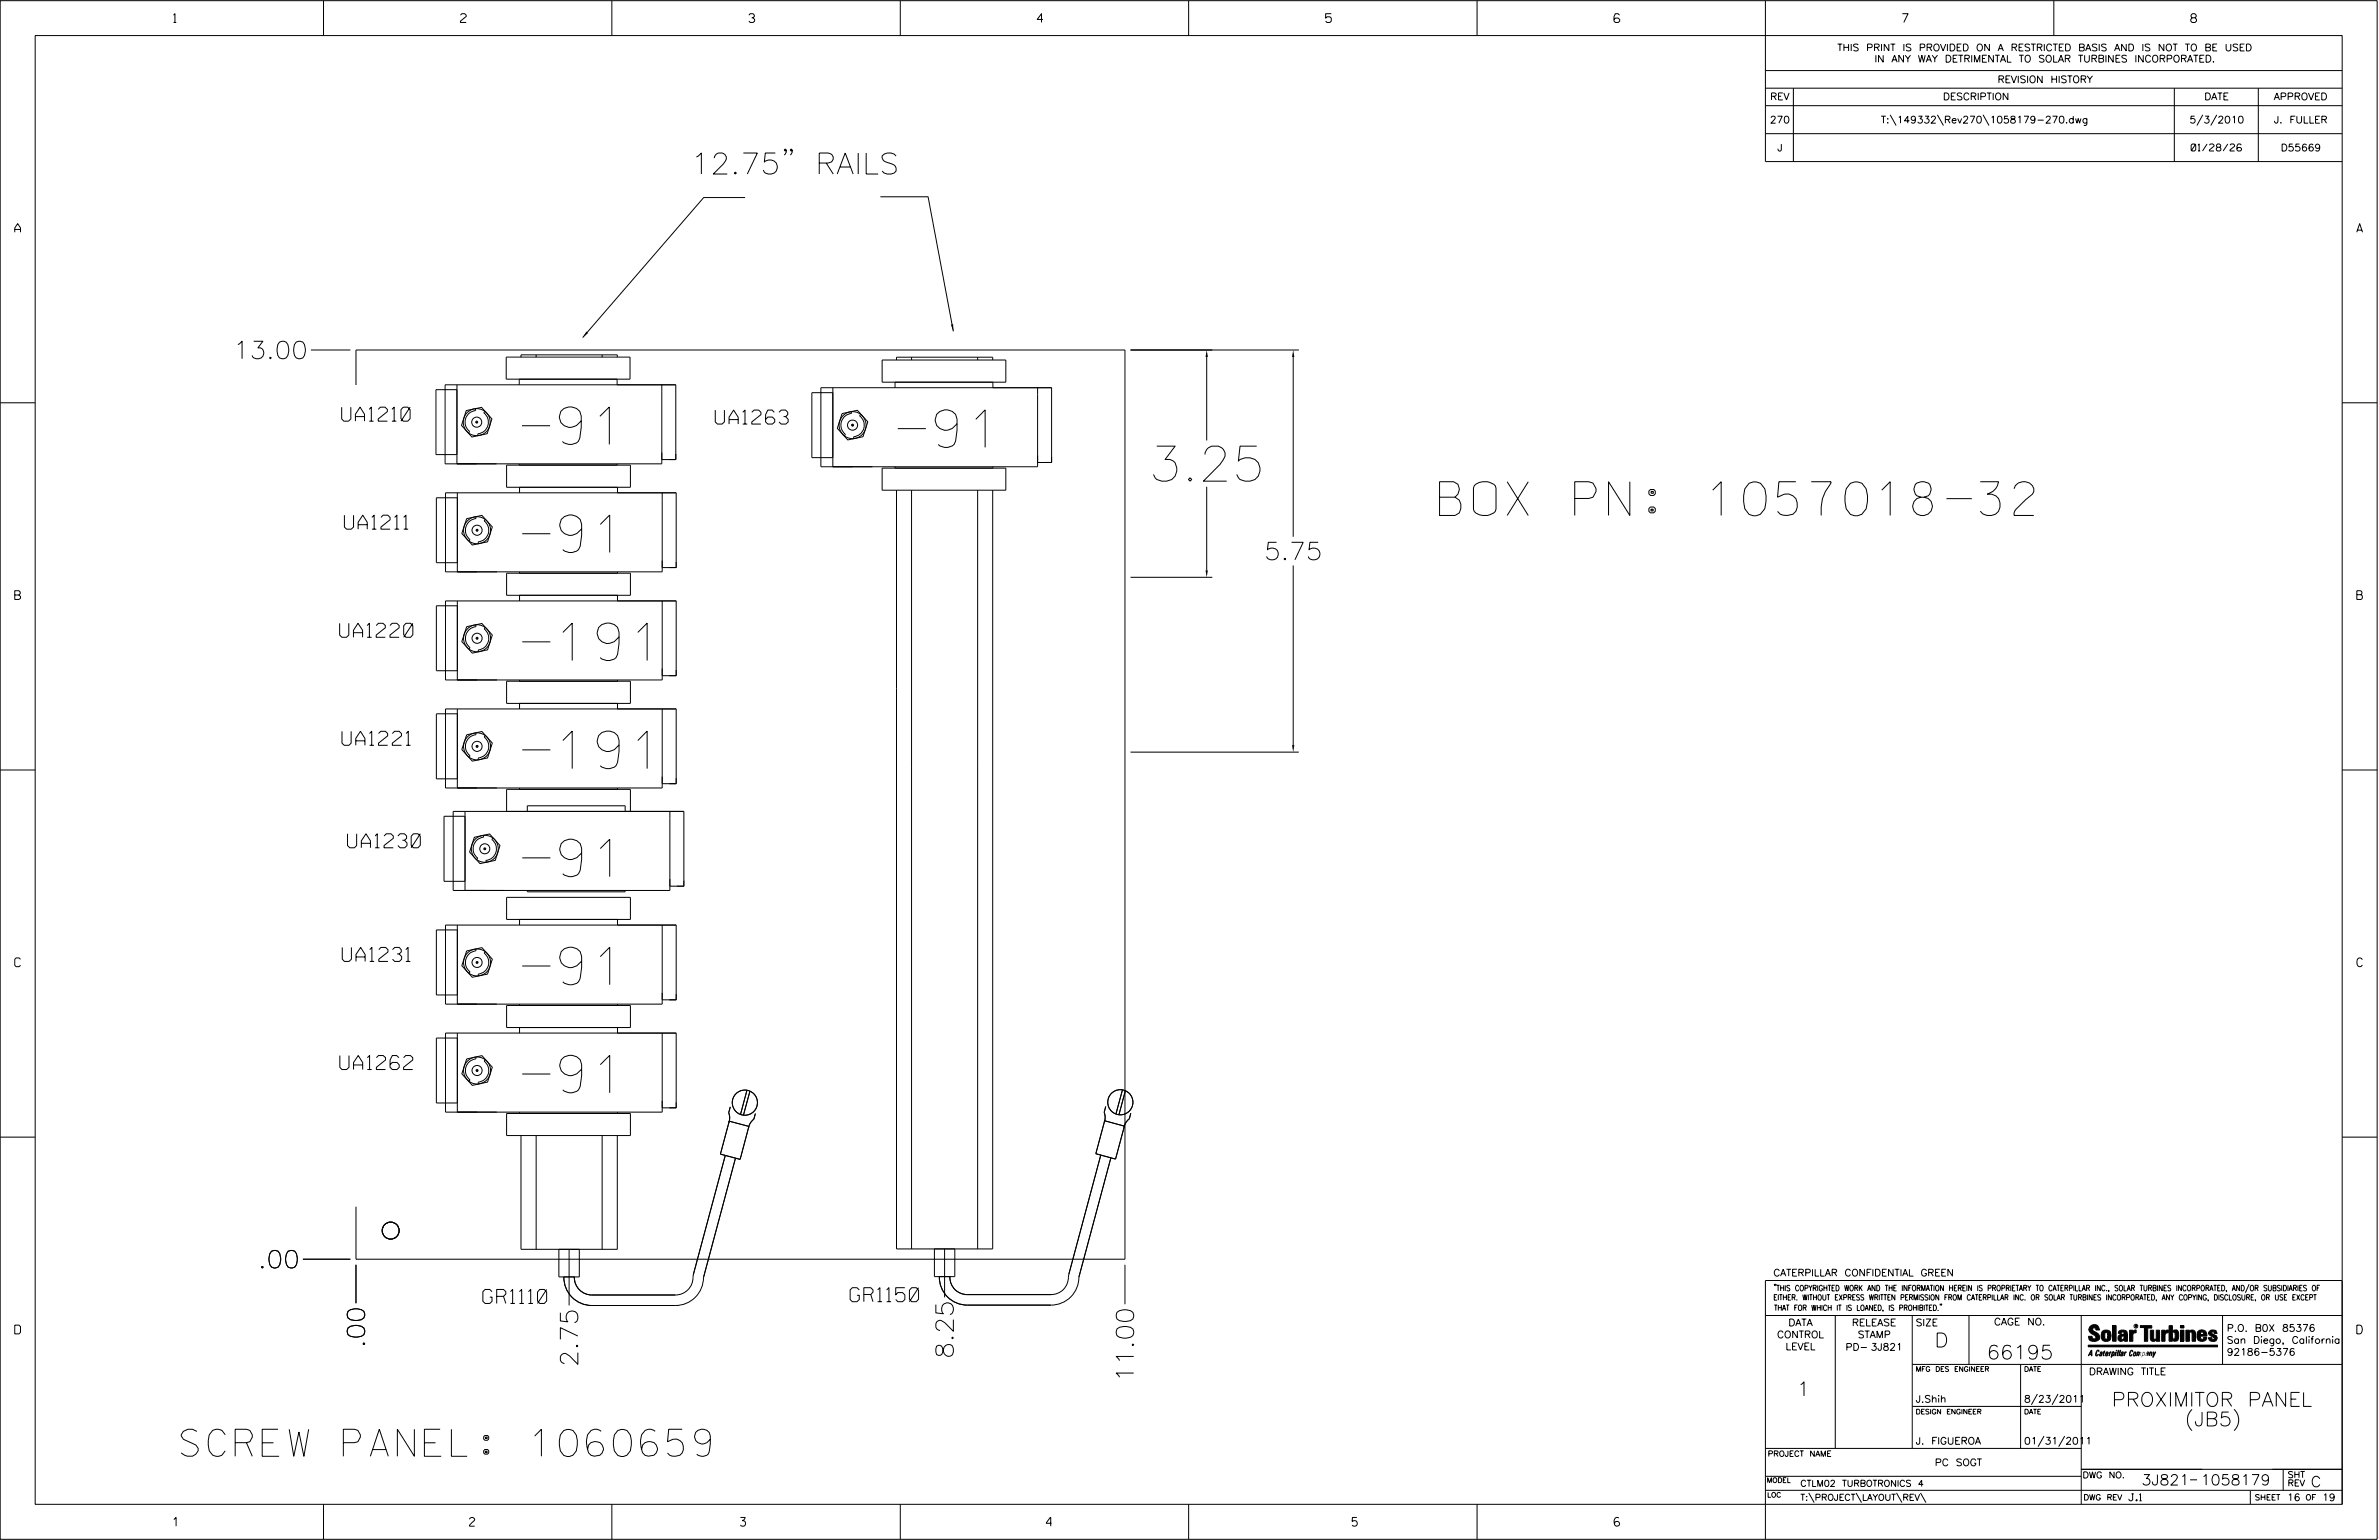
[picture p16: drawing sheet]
<svg xmlns="http://www.w3.org/2000/svg" width="864mm" height="559mm" viewBox="0 0 864 559" stroke-linecap="round" stroke-linejoin="round" font-family="sans-serif">
<defs><g id="words">
<g font-size="13.6">
<text x="189.5" y="161.3">-91</text>
<text x="325.9" y="162.3">-91</text>
<text x="189.6" y="200.5">-91</text>
<text x="189.6" y="239.7">-191</text>
<text x="189.6" y="278.9">-191</text>
<text x="189.6" y="318.1">-91</text>
<text x="189.6" y="357.3">-91</text>
<text x="189.6" y="396.5">-91</text>
</g>
<text font-size="12.7" x="416.9" y="174.6">3.25</text>
<text font-size="12.3" x="522.6" y="187.1">BOX PN: 1057018-32</text>
<text font-size="9.8" x="65.8" y="528.4">SCREW PANEL: 1060659</text>
<text font-size="7.6" x="250.6" y="63.2">12.75&quot; RAILS</text>
<g font-size="6.3">
<text x="84.6" y="130.2">13.00</text>
<text x="458.9" y="203.1">5.75</text>
<text x="93.7" y="460.1">.00</text>
<text x="132.4" y="489.1" transform="rotate(-90 132.4 489.1)">.00</text>
<text x="209.8" y="495.9" transform="rotate(-90 209.8 495.9)">2.75</text>
<text x="346.1" y="493" transform="rotate(-90 346.1 493)">8.25</text>
<text x="411.5" y="501.6" transform="rotate(-90 411.5 501.6)">11.00</text>
</g>
<g font-size="5.1">
<text x="124" y="152.8">UA1210</text>
<text x="259.7" y="153.9">UA1263</text>
<text x="125" y="192">UA1211</text>
<text x="123.3" y="231.2">UA1220</text>
<text x="124.2" y="270.4">UA1221</text>
<text x="126.2" y="307.6">UA1230</text>
<text x="124.2" y="348.9">UA1231</text>
<text x="123.4" y="388.1">UA1262</text>
<text x="175.3" y="473">GR1110</text>
<text x="308.6" y="472.3">GR1150</text>
<text x="702.3" y="488.8">D</text>
<text x="721.2" y="493.2">66195</text>
<text x="652.2" y="506.5">1</text>
<text x="766.6" y="510.3">PROXIMITOR PANEL</text>
<text x="793.1" y="517.4">(JB5)</text>
</g>
<g font-size="3.8">
<text x="777.4" y="538.9">3J821</text>
<text x="798.8" y="538.9">1058179</text>
<text x="838.8" y="539.5">C</text>
</g>
<g font-size="3.2">
<text x="63" y="8.2">1</text>
<text x="167.2" y="8.2">2</text>
<text x="271.8" y="8.2">3</text>
<text x="376.5" y="8.2">4</text>
<text x="481.2" y="8.2">5</text>
<text x="690.6" y="8.2">7</text>
<text x="795.3" y="8.2">8</text>
<text x="5.4" y="84.3">A</text>
<text x="855.5" y="84.3">A</text>
<text x="5.4" y="217.5">B</text>
<text x="855.6" y="217.5">B</text>
<text x="5.4" y="350.8">C</text>
<text x="855.6" y="350.8">C</text>
<text x="5.4" y="484">D</text>
<text x="855.6" y="484">D</text>
<text x="62.8" y="553.8">1</text>
<text x="170.4" y="553.8">2</text>
<text x="268.8" y="553.8">3</text>
<text x="379.8" y="553.8">4</text>
<text x="490.8" y="553.8">5</text>
<text x="585.9" y="553.8">6</text>
</g>
<g font-size="2.5">
<text x="666.9" y="18.5">THIS PRINT IS PROVIDED ON A RESTRICTED BASIS AND IS NOT TO BE USED</text>
<text x="680.5" y="22.6">IN ANY WAY DETRIMENTAL TO SOLAR TURBINES INCORPORATED.</text>
<text x="725.1" y="30">REVISION HISTORY</text>
<text x="642.6" y="36.3">REV</text>
<text x="705.3" y="36.3">DESCRIPTION</text>
<text x="800.2" y="36.3">DATE</text>
<text x="825.4" y="36.3">APPROVED</text>
<text x="642.5" y="44.7">270</text>
<text x="682.8" y="44.7">T:\149332\Rev270\1058179-270.dwg</text>
<text x="794.8" y="44.7">5/3/2010</text>
<text x="825.5" y="44.7">J. FULLER</text>
<text x="645.2" y="54.8">J</text>
<text x="795.4" y="54.8">01/28/26</text>
<text x="827.9" y="54.8">D55669</text>
<text x="643.8" y="463">CATERPILLAR CONFIDENTIAL GREEN</text>
<text x="645.1" y="485.5">CONTROL</text>
<text x="649.2" y="481.1">DATA</text>
<text x="672.3" y="481.1">RELEASE</text>
<text x="674.4" y="485.5">STAMP</text>
<text x="695.4" y="481.1">SIZE</text>
<text x="723.8" y="480.8">CAGE NO.</text>
<text x="808.4" y="483.1">P.O. B0X 85376</text>
<text x="648.2" y="489.8">LEVEL</text>
<text x="669.9" y="490">PD- 3J821</text>
<text x="808.4" y="487.5">San Diego, California</text>
<text x="808.4" y="491.8">92186-5376</text>
<text x="758.3" y="498.9">DRAWING TITLE</text>
<text x="695.4" y="508.9">J.Shih</text>
<text x="734.8" y="508.9">8/23/2011</text>
<text x="695.4" y="524.1">J. FIGUEROA</text>
<text x="734.8" y="524.1">01/31/2011</text>
<text x="702.4" y="531.9">PC SOGT</text>
<text x="772.8" y="544.6">J.1</text>
<text x="830.2" y="544.6">16</text>
<text x="843" y="544.6">19</text>
</g>
<g font-size="2.3">
<text x="653.5" y="539.4">CTLM02 TURBOTRONICS 4</text>
<text x="756" y="536.3">DWG NO.</text>
<text x="830.4" y="539.3">REV</text>
<text x="830.4" y="536.2">SHT</text>
<text x="653.5" y="544.5">T:\PROJECT\LAYOUT\REV\</text>
</g>
<g font-size="2">
<text x="643.8" y="468.4">&quot;THIS COPYRIGHTED WORK AND THE INFORMATION HEREIN IS PROPRIETARY TO CATERPILLAR INC., SOLAR TURBINES INCORPORATED, AND/OR SUBSIDIARIES OF</text>
<text x="643.8" y="471.8">EITHER. WITHOUT EXPRESS WRITTEN PERMISSION FROM CATERPILLAR INC. OR SOLAR TURBINES INCORPORATED, ANY COPYING, DISCLOSURE, OR USE EXCEPT</text>
<text x="644" y="475.6">THAT FOR WHICH IT IS LOANED, IS PROHIBITED.&quot;</text>
<text x="641.7" y="528.5">PROJECT NAME</text>
<text x="756.3" y="544.3">DWG REV</text>
<text x="818.5" y="544.3">SHEET</text>
<text x="836.9" y="544.3">OF</text>
</g>
<g font-size="1.8">
<text x="695.4" y="497.6">MFG DES ENGINEER</text>
<text x="734.8" y="497.6">DATE</text>
<text x="695.4" y="513.1">DESIGN ENGINEER</text>
<text x="734.8" y="513.1">DATE</text>
<text x="641.3" y="538">MODEL</text>
<text x="641.5" y="543.3">LOC</text>
</g>
<text font-size=".9" x="775.1" y="481.7">R</text>
</g></defs>
<g fill="none" stroke="#000" stroke-width=".36">
<path d="M.1 .2h862.8v558.4h-862.8zM12.8 12.9h837.4v533h-837.4zM117.4 .2v12.7M222.1 .2v12.7M326.8 .2v12.7M431.5 .2v12.7M536.2 .2v12.7M587.9 5.5l-.5-.5h-1l-.5 1v1.7l.5 .4h1l.6-.4v-.6l-.6-.5h-1l-.5 .5M640.9 .2v58.4h209.3M745.6 .2v12.7M640.9 25.6h209.3M640.9 32h209.3"/>
<path d="M640.9 38.3h209.3M651 32v26.6M789.3 32v26.6M819.8 32v26.6M285.4 54.4l-.4 .4-.3-.4 .3-.3 .4 .3v.8l-.7 1.1M287.6 54.4l-.4 .4-.3-.4 .3-.3a1.43 1.43 0 0 1-.3 2.2M640.9 48.5h209.3M686.2 41.7l2.1 3.8M703.3 41.7l2.2 3.8M719.9 41.7l2.1 3.8M799.6 41.7l-2.1 3.8M804.7 41.7l-2.2 3.8"/>
<path d="M270.5 71.7h-15.1l-43.9 50.8M319.6 71.4h17.3l9.2 48.8M112.9 127h14.3M129.2 139.7v-12.7h279.2v329.9h-279.2v-19M165.9 139.6v28.7M183.8 129.6h44.9v8h-44.9zM188.5 137.6v2M189.1 129.6v-.8h35v.8M194.6 128.8v.8M218.6 128.8v.8M224 137.6v2M240.2 139.6v28.7h-78.6v-28.7h83.7v27.2h-5.1"/>
<path d="M320.2 130.6h44.9v8.1h-44.9zM324.9 138.7v2M325.4 130.6v-1h35v1M330.9 129.6v1M354.9 129.6v1M360.4 138.7v2M410.4 127h61.1M438 129.5v30.3M469.4 129.5v65.3M.1 146.2h12.7M165.9 141.4h-7.6v23.6h7.6M169.3 149l5.5-1.2 3.8 4.2-1.8 5.4-5.5 1.2-3.8-4.2z"/>
<path d="M172.6 148.3v.7a4.2 4.2 0 0 0-3.6 3 4.2 4.2 0 0 0 1.5 4.6l-.4 .5M176 149.3l-.4 .5a4.3 4.3 0 0 1 1.5 4.5 4.3 4.3 0 0 1-3.6 3.1v.7M302.3 142.5h-7.6v23.6h7.6M302.3 140.7v28.7M305.7 150.1l5.5-1.2 3.8 4.2-1.7 5.4-5.5 1.1-3.8-4.2zM309 149.4l.1 .6a4.3 4.3 0 0 0-3.7 3.1 4.3 4.3 0 0 0 1.5 4.6l-.4 .5M312.5 150.4l-.5 .5a4.2 4.2 0 0 1 1.6 4.5 4.2 4.2 0 0 1-3.7 3.1l.1 .6M376.7 140.7v28.7h-78.7v-28.7h83.7v27.1h-5M850.2 146.2h12.7M166 178.8v28.7M183.9 168.8h44.9v8h-44.9zM188.5 168.3v.5"/>
<path d="M188.6 176.8v2M224 168.3v.5M224.2 176.8v2M240.4 178.8v28.7h-78.7v-28.7h83.8v27.2h-5.1M320.2 169.9h44.9v8h-44.9zM324.9 169.4v.5M325.4 177.9v275.3h35v-275.3M330.9 177.9v275.3M354.9 177.9v275.3M360.4 169.4v.5M438 176.6v30.3M166 180.6h-7.6v23.6h7.6"/>
<path d="M169.4 188.2l5.5-1.2 3.8 4.2-1.7 5.4-5.5 1.2-3.9-4.2zM172.7 187.5l.1 .7a4.3 4.3 0 0 0-3.7 3 4.3 4.3 0 0 0 1.5 4.6l-.4 .5M176.1 188.5l-.3 .5a4.2 4.2 0 0 1 1.5 4.5 4.2 4.2 0 0 1-3.7 3.1l.1 .7M166 219.8h-7.6v23.6h7.6M166 218.1v28.6M183.9 208h44.9v8h-44.9zM188.6 207.5v.5M188.6 216v2.1M224.2 207.5v.5M224.2 216v2.1M240.4 218.1v28.6h-78.7v-28.6h83.8v27.1h-5.1M410.4 209.5h29.7"/>
<path d="M469.4 205.2v65.2M169.4 227.4l5.5-1.2 3.8 4.2-1.7 5.4-5.5 1.2-3.9-4.2zM172.7 226.7l.1 .7a4.2 4.2 0 0 0-3.7 3.1 4.2 4.2 0 0 0 1.5 4.5l-.4 .5M176.1 227.7l-.3 .5a4.3 4.3 0 0 1 1.5 4.6 4.3 4.3 0 0 1-3.7 3l.1 .7M166 259h-7.6v23.6h7.6M166 257.2v28.7M183.9 247.2h44.9v8h-44.9zM188.6 246.7v.5M188.6 255.2v2M224.2 246.7v.5M224.2 255.2v2M240.4 257.2v28.7h-78.7v-28.7h83.8v27.2h-5.1"/>
<path d="M.1 279.4h12.7M169.4 266.6l5.5-1.2 3.8 4.2-1.7 5.4-5.5 1.2-3.9-4.2zM172.7 265.9l.1 .7a4.3 4.3 0 0 0-3.7 3.1 4.3 4.3 0 0 0 1.5 4.5l-.4 .5M176.1 266.9l-.3 .5a4.2 4.2 0 0 1 1.5 4.6 4.2 4.2 0 0 1-3.7 3l.1 .7M410.4 272.9h61.1M850.2 279.4h12.7M168.8 296.2h-7.6v23.6h7.6M168.8 294.4v28.7M183.9 294.4v-8h44.9v8M188.6 285.9v.5M224.2 285.9v.5M226.9 294.4v-2h-35.5v2"/>
<path d="M243.2 294.4v28.7h-78.7v-28.7h83.7v27.2h-5M172.2 303.8l5.5-1.2 3.8 4.2-1.7 5.4-5.6 1.2-3.7-4.2zM175.5 303.1l.1 .7a4.2 4.2 0 0 0-3.7 3 4.2 4.2 0 0 0 1.5 4.6l-.4 .5M178.9 304.1l-.4 .5a4.2 4.2 0 0 1 1.6 4.6 4.2 4.2 0 0 1-3.7 3l.1 .7M166 337.4h-7.6v23.6h7.6M166 335.7v28.6M183.9 325.6h44.9v8h-44.9zM188.6 333.6v2.1M191.4 323.1v.5h35.5v-.5M224.2 333.6v2.1M240.4 335.7v28.6h-78.7v-28.6h83.8v27.1h-5.1M169.4 345.1l5.5-1.2 3.8 4.2-1.7 5.3-5.5 1.2-3.9-4.2z"/>
<path d="M172.7 344.3l.1 .7a4.2 4.2 0 0 0-3.7 3.1 4.2 4.2 0 0 0 1.5 4.5l-.4 .5M176.1 345.3l-.3 .6a4.2 4.2 0 0 1 1.5 4.5 4.2 4.2 0 0 1-3.7 3l.1 .7M166 376.7h-7.6v23.5h7.6M166 374.9v28.6M183.9 364.8h44.9v8.1h-44.9zM188.6 364.3v.5M188.6 372.9v2M224.2 364.3v.5M224.2 372.9v2M240.4 374.9v28.6h-78.7v-28.6h83.8v27.1h-5.1M169.4 384.2l5.5-1.2 3.8 4.2-1.7 5.4-5.5 1.2-3.9-4.2zM172.7 383.6l.1 .6a4.3 4.3 0 0 0-3.7 3.1 4.3 4.3 0 0 0 1.5 4.5l-.4 .6"/>
<path d="M176.1 384.5l-.3 .6a4.3 4.3 0 0 1 1.5 4.5 4.3 4.3 0 0 1-3.7 3.1l.1 .6M271.1 395.6l-2.3 8.8M272.2 395.9l-2.3 8.7M407.5 395.5l-2.4 8.7M408.5 395.8l-2.3 8.7M.1 412.6h12.7M183.9 404h44.9v8h-44.9zM188.6 403.5v.5M189.1 412v41.3h35v-41.3M194.6 412v41.3M218.6 412v41.3M224.2 403.5v.5"/>
<path d="M263.3 419.3l-11.6 43.3a6.6 6.6 0 0 1-6.5 7.3h-30.4a6.4 6.4 0 0 1-6.3-6.6M264.7 406.8l7.2 1.9-3.2 12-7.2-1.9zM265.1 401.6l-.6 2.2 .4 1.7-.3 1.8M274.2 404.1l-.6 2-1.2 1.4-.7 1.7M399.6 419.1l-11.6 43.3a6.6 6.6 0 0 1-6.5 7.4h-30.3a6.3 6.3 0 0 1-6.4-6.6M401 406.7l7.2 1.9-3.2 12-7.2-2zM401.4 401.5l-.6 2.1 .4 1.8-.3 1.8M410.5 403.9l-.5 2.1-1.3 1.3-.7 1.8M850.2 412.6h12.7M267 420.3l-11.6 43.3a10.2 10.2 0 0 1-10.2 10.1h-30.4a10.2 10.2 0 0 1-10.1-10.4M403.3 420.1l-11.6 43.3a10.1 10.1 0 0 1-10.2 10.2h-30.3a10.1 10.1 0 0 1-10.2-10.4M110 456.9h17.2"/>
<path d="M129.2 458.9v14M202.9 453.3v10h7.4v-10M206.6 453.3v20.4M339.2 453.2v10h7.4v-10M342.9 453.2v17.5M408.4 458.9v14.4M640.9 477.3h209.3M644.2 466.1l-.1 .4M644.7 466.1l-.2 .4M666.2 477.3v48.3M694.2 477.3v48.3M704.4 473.3l-.1 .4"/>
<path d="M704.8 473.3l-.1 .4M714.8 477.3v17.8M755.5 477.3v68.6M806.8 477.3v17.8M816.5 466l-1.4 3.1M850.2 464.6h-209.3v94M850.2 464.8v81.1M694.2 495.1h156M733.5 495.1v30.5M758.6 481.4a2.02 2.02 0 0 1 3.1-.1l.5 1.3h-1.3l-.2-.6-.4-.2-.6 .1-.1 .4 .4 .7a2.46 2.46 0 0 1 2.2 2.9 2.83 2.83 0 0 1-3.8 .3l-.3-1.3h1.3l.2 .7 .6 .3 .5-.2 .2-.5-.4-.6-1.9-1.2-.4-.9zM759.2 491.3h-.7l.7-1.2v1.9h.2l-.1-2.1-1.3 2.1 .5-.5h.7M761.3 490l.3-.2 .4 .3-.1 .3-.3-.4-.4 .3-.3 1.6h.4l.4-.5-.3 .6-.4 .1-.3-.4z"/>
<path d="M762.6 490.6l.5-.1-.1 1.4h-.9a.74 .74 0 0 1 .9-.8l-.3 .7-.5 .1 .2-.5 .6-.2v-.5l-.7 .2zM763 483.2a2.17 2.17 0 0 1 3.1 0l.3 1.4-.3 1.5a2.17 2.17 0 0 1-3.1 0l-.3-1.5zM763.6 490.5l.4-.4 .2 .6h-.3l-.3 .9 .2 .4-.3-.1zM764.1 483.7l.5-.4 .4 .3v2.2l-.4 .2-.5-.2zM764.6 491.1l.6 .2v-.7l-.4-.1-.4 .6-.1 .8h.6M764.6 491.1l-.1 .8h.4M764.6 482.6v.8M764.8 490.7l.4 .1v.3h-.6zM765 491.5l-.1 .4zM766 490.5l-.5 1.5zM766 490.8l.4-.3-.4 .4M766.9 481h1.3v5.7h-1.3z"/>
<path d="M767 490.8l.5 .1-.3 .8-.4 .2zM767.3 490.5h-.5l-.5 2M767.3 490.5a.8 .8 0 0 1 .2 1 .8 .8 0 0 1-.9 .4l-.1 .6M767.3 490.5l-.1 .2M768.1 490.5l-.4 1.5zM768.2 489.9h.3l-.1 .2h-.2zM769 489.9l-.5 2.1zM769.7 489.9l-.6 2.1zM770.1 491.4l.5-.3-.5 .8zM770.4 491.9h.1M770.6 491.1l.1-.4-.7 .2 .1-.3 .6-.1 .2 .3-.5 1.1M770.6 491.1a.74 .74 0 0 0-.8 .8h.6"/>
<path d="M771 484.8h-.7l-.3 .6 .4 .7 .5-.3 .1-2.4h-.8l-.1 .4h-1.2a1.71 1.71 0 0 1 1.8-1.3 1.71 1.71 0 0 1 1.6 1.4v2.8h-1.1l-.1-.6M771 484.2l-1.5 .1a1.41 1.41 0 0 0 0 2.4l.5 .1 1.1-.7M771.2 486.1h-.1M771.4 490.5l.1 .3 .4-.3-.9 1.5zM771.5 490.8h.1M773 482.7h1.2v.5l.5-.5 .7-.1v1h-.6l-.5 .4-.1 2.7h-1.2zM773.3 490.3l.6-.4 .4 .2-.1 .4-.3-.4a1.28 1.28 0 0 0-.5 1.8l.6-.4-.1 .4-.8 .1zM774.7 490.8l.5-.3a.88 .88 0 0 1 .2 .9 .88 .88 0 0 1-.7 .7l-.2-.2zM774.8 490.9h.5l-.3 1h-.3l-.2-.2zM775.2 490.5l-.1 .2M776.8 481h4.3v.9h-1.5v4.8h-1.3M776.8 490.6l-.8 .2v-.3l-.4 1.5 .8-1.3v1.3l.3-1.2"/>
<path d="M779.3 491.1h.4M779.6 490.5h.3l-.3 1.4M779.6 490.7h.2l-.1 .4M779.7 491.1l-.1 .4M779.7 491.1l-.4 .2M780.1 492l.4-1.5 .1 .3 .3-.3 .3 .2-.3 1.3v-1.3l-.7 1.3M780.6 482.7h1.2v2.7l.1 .4 .4 .3 .4-.7v-2.7h1.2l.1 4h-1.3v-.5l-1.1 .6-.7-.3-.3-.7zM781.6 492.5l1-2-.8 1.3-.2-1.3-.2 2M784.7 482.7h1.2v.5l.5-.5 .7-.1v1h-.5l-.6 .4-.1 2.7h-1.2zM787.4 481h1.2v2a1.4 1.4 0 0 1 2.2 .2l.1 1.4-.4 1.9-1.5 .1-.4-.5v-1l.5 .9 .5-.3v-2.1l-.5-.4-.5 .7v2.8h-1.2zM791.5 482.7h1.3v4h-1.3zM791.5 481h1.3v.9h-1.3z"/>
<path d="M793.5 482.7h1.3v.4l.7-.5 1.1 .2 .4 .6v3.3h-1.2l-.3-3.4-.7 .2v3.2h-1.3zM794.8 483.1h.1M797.7 483.2a1.92 1.92 0 0 1 2.4-.5 1.92 1.92 0 0 1 1 2.1h-2.3v.8l.6 .5 .5-.3v-.5h1.2a1.83 1.83 0 0 1-2.1 1.4 1.83 1.83 0 0 1-1.5-2.1zM798.8 484.2v.6M799.1 483.4h.6l.2 .8h-1.1zM804.6 482.9a1.84 1.84 0 0 0-2.9 .8 3.3 3.3 0 0 0 2.2 1.9l-.5 .5-.4-.3-.1-.4h-1.2l.1 .6a1.92 1.92 0 0 0 2.9 .4M804.9 483.8h-1.2l-.2-.6-.5 .1-.1 .3 .1 .3 1.8 .9M805.1 488.1h-47.1v.6h47.1M694.2 510.3h61.3M739.6 505.8l-2.2 3.9M747.1 505.8l-2.2 3.9M795.7 511.4a5.3 5.3 0 0 0 0 7.7"/>
<path d="M811 511.4a5.2 5.2 0 0 1 0 7.7M640.9 525.6h114.6M640.9 535.7h114.6M742 521.1l-2.2 3.8M749.5 521.1l-2.2 3.8M755.5 533.2h94.7M795 537h2.6M828.8 533.2v7.6M117.4 545.9v12.7M222.1 545.9v12.7M326.8 545.9v12.7M431.5 545.9v12.7"/>
<path d="M536.2 545.9v12.7M640.9 540.8h209.3M656.6 541.7l2 3.5M673.8 541.7l1.9 3.5M688.4 541.7l2 3.5M697.2 541.7l1.9 3.5M816.9 541v4.9"/>
<circle cx="173" cy="153.2" r="4.9"/>
<circle cx="173" cy="153.2" r=".35"/>
<circle cx="173" cy="153.2" r="1.83"/>
<circle cx="309.5" cy="154.3" r=".36"/>
<circle cx="309.5" cy="154.3" r="4.9"/>
<circle cx="309.5" cy="154.3" r="1.83"/>
<circle cx="173.2" cy="192.4" r="4.9"/>
<circle cx="173.2" cy="192.4" r=".35"/>
<circle cx="173.2" cy="192.4" r="1.83"/>
<circle cx="173.2" cy="231.6" r="4.9"/>
<circle cx="173.2" cy="231.6" r=".35"/>
<circle cx="173.2" cy="231.6" r="1.83"/>
<circle cx="173.2" cy="270.8" r="4.9"/>
<circle cx="173.2" cy="270.8" r=".35"/>
<circle cx="173.2" cy="270.8" r="1.83"/>
<circle cx="176" cy="308" r="4.9"/>
<circle cx="176" cy="308" r=".34"/>
<circle cx="176" cy="308" r="1.82"/>
<circle cx="173.2" cy="349.2" r="4.9"/>
<circle cx="173.2" cy="349.2" r="1.82"/>
<circle cx="173.2" cy="349.2" r=".34"/>
<circle cx="173.2" cy="388.4" r=".35"/>
<circle cx="173.2" cy="388.4" r="4.9"/>
<circle cx="173.2" cy="388.4" r="1.83"/>
<circle cx="406.7" cy="400" r="4.6"/>
<circle cx="270.4" cy="400.1" r="4.6"/>
<circle cx="141.8" cy="446.5" r="3.1"/>
<circle cx="775.4" cy="481.2" r=".69"/>
</g>
<g fill="#000">
<path d="M345.2 117.8l.8-.1 .1 2.5zM212.9 120.3l.6 .5-2 1.7zM438 127l.5 2.5h-.9zM469.4 127l.5 2.5h-.9zM437.6 206.9h.9l-.5 2.6zM469 270.4h.9l-.5 2.5zM768.1 490.5l-.4 1.5zM768.2 489.9h.3l-.1 .2h-.2zM769 489.9l-.5 2.1zM769.7 489.9l-.6 2.1zM791.5 481h1.3v.9h-1.3zM791.5 482.7h1.3v4h-1.3z"/>
<path d="M758 488.1h47.1v.6h-47.1z"/>
<path d="M759.2 489.9l-1.2 2.1 .5-.5h.7v.5h.2zM759.2 490.1v1.2h-.7z" fill-rule="evenodd"/>
<path d="M758.6 481.4a2.02 2.02 0 0 1 3.1-.1l.5 1.3h-1.3l-.2-.6-.4-.2-.6 .1-.1 .4 .4 .7a2.46 2.46 0 0 1 2.2 2.9 2.83 2.83 0 0 1-3.8 .3l-.3-1.3h1.3l.2 .7 .6 .3 .5-.2 .2-.5-.4-.6-1.9-1.2-.4-.9z" fill-rule="evenodd"/>
<path d="M761.3 490l.3-.2 .4 .3-.1 .3-.3-.4-.4 .3-.3 1.6h.4l.4-.5-.3 .6-.4 .1-.3-.4z" fill-rule="evenodd"/>
<path d="M762.6 490.6l.5-.1-.1 1.4h-.9a.74 .74 0 0 1 .9-.8l-.6 .3-.2 .5 .5-.1 .3-.6v-.5l-.7 .2z" fill-rule="evenodd"/>
<path d="M763.6 490.5l.4-.4 .2 .6h-.3l-.3 .9 .2 .4-.3-.1z" fill-rule="evenodd"/>
<path d="M764.8 490.5l.5 .3-.1 .5h-.6l.6-.2v-.3l-.4-.1-.3 1.2h.4l.3-.4-.6 .6-.3-.2v-.4z" fill-rule="evenodd"/>
<path d="M763 483.2a2.17 2.17 0 0 1 3.1 0l.3 1.4-.3 1.5a2.17 2.17 0 0 1-3.1 0l-.3-1.5zM764.1 483.7v2.1l.5 .2 .4-.2v-2.2l-.4-.3z" fill-rule="evenodd"/>
<path d="M766 490.5v.3l.4-.1-.4 .2-.5 1.1z" fill-rule="evenodd"/>
<path d="M766.8 490.5l-.5 2 .3-.6a.71 .71 0 0 0 .9-.5 .71 .71 0 0 0-.4-.9zM767 490.8l.5 .1-.3 .8-.4 .2z" fill-rule="evenodd"/>
<path d="M766.9 481h1.3v5.7h-1.3z" fill-rule="evenodd"/>
<path d="M770.1 490.6l.6-.1 .2 .3-.4 1.2-.5 .1-.2-.5 .3-.5h.5l-.7 .5v.3l.4-.1 .4-.9-.5-.2-.2 .2z" fill-rule="evenodd"/>
<path d="M769.4 482.8l-.5 1h1.2l.1-.4h.8v.8l-1.5 .1a1.41 1.41 0 0 0 0 2.4l.5 .1 1.1-.7 .1 .6h1.1v-2.8a1.79 1.79 0 0 0-2.4-1.2zM770.3 484.8h.7l-.1 1-.5 .3-.4-.7z" fill-rule="evenodd"/>
<path d="M771.4 490.5l.1 .3 .4-.3-.9 1.5z" fill-rule="evenodd"/>
<path d="M773 482.7h1.2v.5l.5-.5 .7-.1v1h-.6l-.5 .4-.1 2.7h-1.2z" fill-rule="evenodd"/>
<path d="M773.3 490.3l.6-.4 .4 .2-.1 .4-.3-.4a1.28 1.28 0 0 0-.5 1.8l.6-.4-.3 .5h-.6z" fill-rule="evenodd"/>
<path d="M774.7 490.8l-.2 1.1h.7a.96 .96 0 0 0 0-1.4zM774.8 490.9h.5l-.1 .6-.5 .4-.2-.2z" fill-rule="evenodd"/>
<path d="M776 490.5v.3l.4-.3 .2 .3 .7-.2-.3 1.4v-1.3l-.6 1.3v-1.3l-.8 1.3z" fill-rule="evenodd"/>
<path d="M776.8 481h4.3v.9h-1.5v4.8h-1.3v-4.8h-1.5z" fill-rule="evenodd"/>
<path d="M777.9 490.5l-.5 2 .3-.6a.71 .71 0 0 0 .9-.5 .71 .71 0 0 0-.4-.9zM778.1 490.8l.3-.1 .1 .4-.5 .8-.2-.5z" fill-rule="evenodd"/>
<path d="M779.3 490.6l.6-.1-.3 1.5-.7-.1a.67 .67 0 0 1 .8-.8l-.6 .3-.1 .5 .4-.1 .4-.9-.4-.2-.3 .2z" fill-rule="evenodd"/>
<path d="M780.5 490.5l.1 .3 .3-.3 .3 .2-.3 1.3v-1.3l-.8 1.3z" fill-rule="evenodd"/>
<path d="M780.6 482.7h1.2v2.7l.1 .4 .4 .3 .4-.7v-2.7h1.2l.1 4h-1.3v-.5l-1.1 .6-.7-.3-.3-.7z" fill-rule="evenodd"/>
<path d="M781.6 490.5l.2 1.3 .8-1.3-1.2 2z" fill-rule="evenodd"/>
<path d="M784.7 482.7h1.2v.5l.5-.5 .7-.1v1h-.5l-.6 .4-.1 2.7h-1.2z" fill-rule="evenodd"/>
<path d="M787.4 481h1.2v2a1.4 1.4 0 0 1 2.2 .2l.1 1.4-.4 1.9-1.5 .1-.4-.5v-1l.5 .9 .5-.3v-2.1l-.5-.4-.5 .7v2.8h-1.2z" fill-rule="evenodd"/>
<path d="M793.5 482.7h1.3v.4a1.29 1.29 0 0 1 2.2 .3v3.3h-1.2l-.3-3.4-.7 .2v3.2h-1.3z" fill-rule="evenodd"/>
<path d="M797.7 483.2a1.92 1.92 0 0 1 2.4-.5 1.92 1.92 0 0 1 1 2.1h-2.3v.8l.6 .5 .5-.3v-.5h1.2a1.83 1.83 0 0 1-2.1 1.4 1.83 1.83 0 0 1-1.5-2.1zM799.1 483.4l-.3 .8h1.1l-.2-.8z" fill-rule="evenodd"/>
<path d="M801.9 483.2a1.94 1.94 0 0 1 3 .1v.5h-1.2l-.2-.6-.5 .1-.1 .3 .1 .3 1.8 .9a1.2 1.2 0 0 1 .1 1.3 1.2 1.2 0 0 1-1.2 .7l-1.6-.4-.4-1h1.2l.1 .4 .4 .3 .5-.5a3.3 3.3 0 0 1-2.2-1.9z" fill-rule="evenodd"/>
<circle cx="173" cy="153.2" r=".35"/>
<circle cx="309.5" cy="154.3" r=".36"/>
<circle cx="173.2" cy="192.4" r=".35"/>
<circle cx="173.2" cy="231.6" r=".35"/>
<circle cx="173.2" cy="270.8" r=".35"/>
<circle cx="176" cy="308" r=".34"/>
<circle cx="173.2" cy="349.2" r=".34"/>
<circle cx="173.2" cy="388.4" r=".35"/>
<circle cx="761.4" cy="492" r=".07"/>
<circle cx="762.2" cy="485.1" r=".07"/>
<circle cx="769.3" cy="492" r=".07"/>
<circle cx="773.1" cy="486.7" r=".07"/>
<circle cx="791.5" cy="486.7" r=".07"/>
<circle cx="791.5" cy="481" r=".07"/>
<circle cx="794.8" cy="486.7" r=".07"/>
</g>
<use href="#words"/>
</svg>
